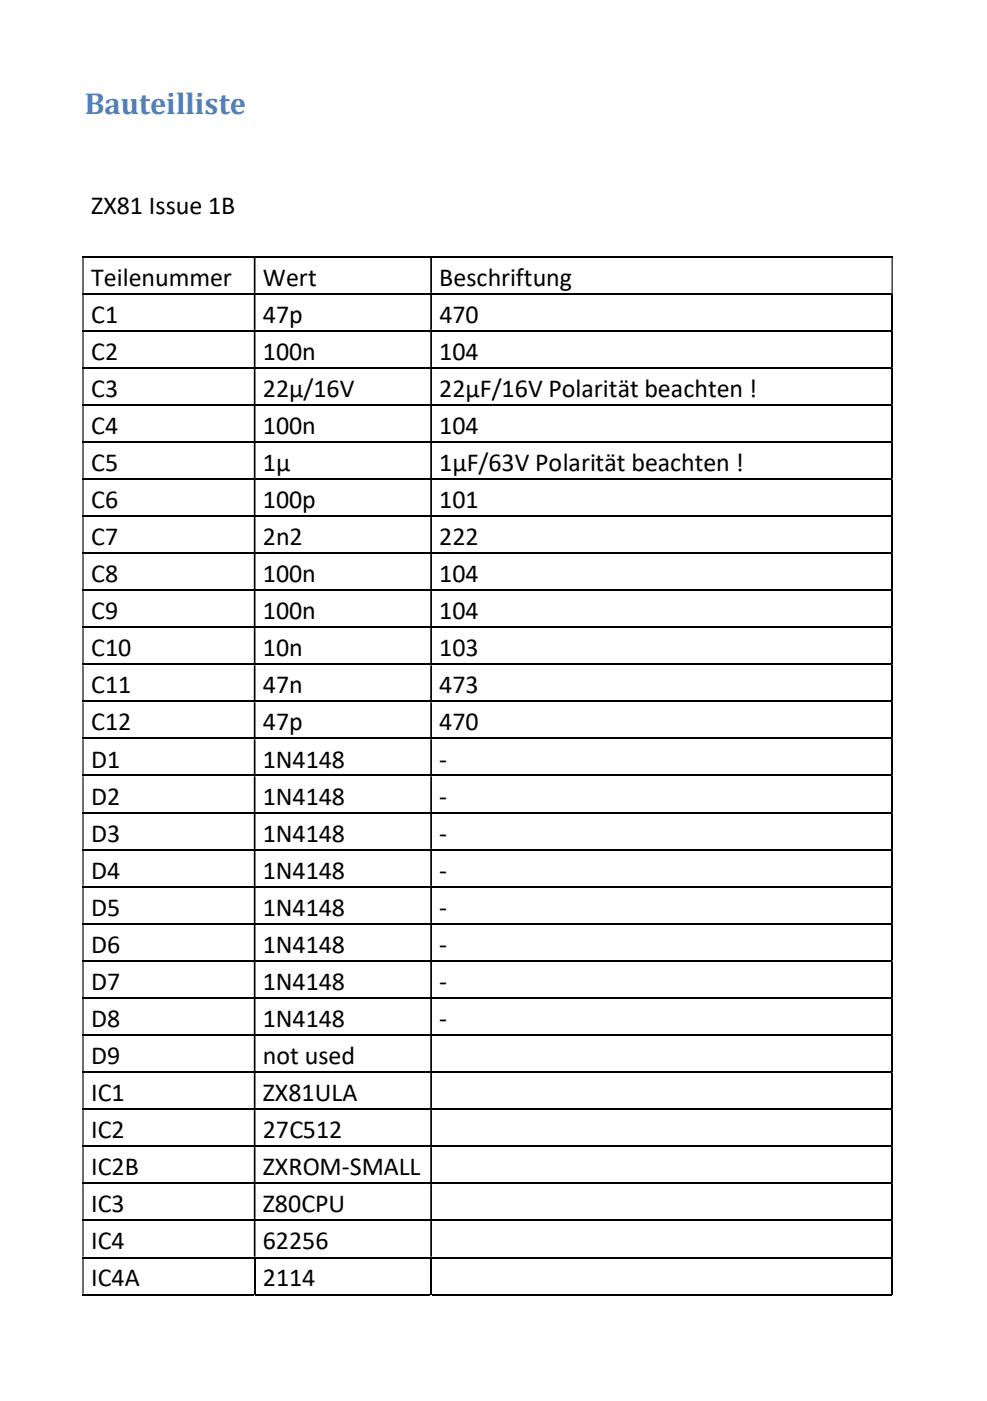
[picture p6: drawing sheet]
<svg xmlns="http://www.w3.org/2000/svg" width="148mm" height="210mm" viewBox="0 0 148 210" stroke-linecap="round" stroke-linejoin="round" font-family="sans-serif">
<defs><g id="words">
<text font-size="4.6" fill="#4f81bd" x="12.7" y="17.1">Bauteilliste</text>
<g font-size="3.9">
<text x="13.7" y="32">ZX81 Issue 1B</text>
<text x="13.7" y="42.8">Teilenummer</text>
<text x="39.4" y="42.8">Wert</text>
<text x="65.9" y="42.8">Beschriftung</text>
<text x="13.7" y="48.4">C1</text>
<text x="13.7" y="53.9">C2</text>
<text x="39.4" y="48.4">47p</text>
<text x="39.4" y="53.9">100n</text>
<text x="65.9" y="53.9">104</text>
<text x="65.9" y="48.4">470</text>
<text x="13.7" y="59.5">C3</text>
<text x="39.4" y="59.5">22µ/16V</text>
<text x="65.9" y="59.5">22µF/16V Polarität beachten !</text>
<text x="13.7" y="65">C4</text>
<text x="39.4" y="65">100n</text>
<text x="65.9" y="65">104</text>
<text x="13.7" y="70.6">C5</text>
<text x="39.4" y="70.6">1µ</text>
<text x="65.9" y="70.6">1µF/63V Polarität beachten !</text>
<text x="13.7" y="76.2">C6</text>
<text x="39.4" y="76.2">100p</text>
<text x="65.9" y="76.2">101</text>
<text x="13.7" y="81.7">C7</text>
<text x="39.4" y="81.7">2n2</text>
<text x="65.9" y="81.7">222</text>
<text x="13.7" y="87.2">C8</text>
<text x="39.4" y="87.2">100n</text>
<text x="65.9" y="87.2">104</text>
<text x="13.7" y="92.8">C9</text>
<text x="39.4" y="92.8">100n</text>
<text x="65.9" y="92.8">104</text>
<text x="13.7" y="98.4">C10</text>
<text x="39.4" y="98.4">10n</text>
<text x="65.9" y="98.4">103</text>
<text x="13.7" y="103.9">C11</text>
<text x="39.4" y="103.9">47n</text>
<text x="65.9" y="103.9">473</text>
<text x="13.7" y="109.5">C12</text>
<text x="39.4" y="109.5">47p</text>
<text x="65.9" y="109.5">470</text>
<text x="13.7" y="115.1">D1</text>
<text x="39.4" y="115.1">1N4148</text>
<text x="65.9" y="115.1">-</text>
<text x="13.7" y="120.6">D2</text>
<text x="39.4" y="120.6">1N4148</text>
<text x="65.9" y="120.6">-</text>
<text x="13.7" y="126.2">D3</text>
<text x="13.7" y="131.7">D4</text>
<text x="39.4" y="126.2">1N4148</text>
<text x="39.4" y="131.7">1N4148</text>
<text x="65.9" y="126.2">-</text>
<text x="65.9" y="131.7">-</text>
<text x="13.7" y="137.3">D5</text>
<text x="39.4" y="137.3">1N4148</text>
<text x="65.9" y="137.3">-</text>
<text x="13.7" y="142.8">D6</text>
<text x="39.4" y="142.8">1N4148</text>
<text x="65.9" y="142.8">-</text>
<text x="13.7" y="148.4">D7</text>
<text x="39.4" y="148.4">1N4148</text>
<text x="65.9" y="148.4">-</text>
<text x="13.7" y="153.9">D8</text>
<text x="39.4" y="153.9">1N4148</text>
<text x="65.9" y="153.9">-</text>
<text x="13.7" y="159.5">D9</text>
<text x="39.4" y="159.5">not used</text>
<text x="13.7" y="165.1">IC1</text>
<text x="39.4" y="165.1">ZX81ULA</text>
<text x="13.7" y="170.6">IC2</text>
<text x="39.4" y="170.6">27C512</text>
<text x="13.7" y="176.1">IC2B</text>
<text x="39.4" y="176.1">ZXROM-SMALL</text>
<text x="13.7" y="181.7">IC3</text>
<text x="39.4" y="181.7">Z80CPU</text>
<text x="13.7" y="187.3">IC4</text>
<text x="39.4" y="187.3">62256</text>
<text x="13.7" y="192.8">IC4A</text>
<text x="39.4" y="192.8">2114</text>
</g>
</g></defs>
<g fill="none" stroke="#000" stroke-width=".17">
<path d="M12.4 38.5h121.5M133.8 44.2v5.2M133.8 49.7v5.3M133.8 55.3v5.3M133.8 60.8v5.3M133.8 66.4v5.3M133.8 71.9v5.4M133.8 77.5v5.3M133.8 83.1v5.2M133.8 88.6v5.3M133.8 94.1v5.4M133.8 99.7v5.3"/>
<path d="M133.8 105.3v5.3M133.8 110.8v5.3M133.8 116.4v5.3M133.8 122v5.3M133.8 127.5v5.3M133.8 133.1v5.2M133.8 138.6v5.3M133.8 144.2v5.3M133.8 149.7v5.3M133.8 155.3v5.3M133.8 160.8v5.4M133.8 166.4v5.3"/>
<path d="M133.8 172v5.2M133.8 177.5v5.3M133.8 183v5.4M133.8 188.6v5.6"/>
</g>
<g fill="#000">
<path d="M12.4 38.6h.1v5.3h-.1zM38.1 38.6h.2v5.3h-.2zM64.5 38.6h.3v5.3h-.3zM133.7 38.6h.2v5.3h-.2z" fill-rule="evenodd"/>
<path d="M133.7 43.9h.2v.3h-.2zM12.4 44.2h.1v5.2h-.1zM38.1 44.2h.2v5.2h-.2zM64.5 44.2h.3v5.2h-.3z" fill-rule="evenodd"/>
<path d="M133.7 49.4h.2v.3h-.2zM12.4 49.7h.1v5.3h-.1zM38.1 49.7h.2v5.3h-.2zM64.5 49.7h.3v5.3h-.3z" fill-rule="evenodd"/>
<path d="M133.7 55h.2v.3h-.2zM12.4 55.3h.1v5.3h-.1zM38.1 55.3h.2v5.3h-.2zM64.5 55.3h.3v5.3h-.3z" fill-rule="evenodd"/>
<path d="M133.7 60.6h.2v.2h-.2zM12.4 60.8h.1v5.3h-.1zM38.1 60.8h.2v5.3h-.2zM64.5 60.8h.3v5.3h-.3z" fill-rule="evenodd"/>
<path d="M133.7 66.1h.2v.3h-.2zM12.4 66.4h.1v5.3h-.1zM38.1 66.4h.2v5.3h-.2zM64.5 66.4h.3v5.3h-.3z" fill-rule="evenodd"/>
<path d="M133.7 71.7h.2v.2h-.2zM12.4 71.9h.1v5.4h-.1zM38.1 71.9h.2v5.4h-.2zM64.5 71.9h.3v5.4h-.3z" fill-rule="evenodd"/>
<path d="M133.7 77.3h.2v.2h-.2zM12.4 77.5h.1v5.3h-.1zM38.1 77.5h.2v5.3h-.2zM64.5 77.5h.3v5.3h-.3z" fill-rule="evenodd"/>
<path d="M133.7 82.8h.2v.3h-.2zM12.4 83.1h.1v5.2h-.1zM38.1 83.1h.2v5.2h-.2zM64.5 83.1h.3v5.2h-.3z" fill-rule="evenodd"/>
<path d="M133.7 88.3h.2v.3h-.2zM12.4 88.6h.1v5.3h-.1zM38.1 88.6h.2v5.3h-.2zM64.5 88.6h.3v5.3h-.3z" fill-rule="evenodd"/>
<path d="M133.7 93.9h.2v.2h-.2zM12.4 94.1h.1v5.4h-.1zM38.1 94.1h.2v5.4h-.2zM64.5 94.1h.3v5.4h-.3z" fill-rule="evenodd"/>
<path d="M133.7 99.5h.2v.2h-.2zM12.4 99.7h.1v5.3h-.1zM38.1 99.7h.2v5.3h-.2zM64.5 99.7h.3v5.3h-.3z" fill-rule="evenodd"/>
<path d="M133.7 105h.2v.3h-.2zM12.4 105.3h.1v5.3h-.1zM38.1 105.3h.2v5.3h-.2zM64.5 105.3h.3v5.3h-.3z" fill-rule="evenodd"/>
<path d="M133.7 110.6h.2v.2h-.2zM12.4 110.8h.1v5.3h-.1zM38.1 110.8h.2v5.3h-.2zM64.5 110.8h.3v5.3h-.3z" fill-rule="evenodd"/>
<path d="M133.7 116.1h.2v.3h-.2zM12.4 116.4h.1v5.3h-.1zM38.1 116.4h.2v5.3h-.2zM64.5 116.4h.3v5.3h-.3z" fill-rule="evenodd"/>
<path d="M133.7 121.7h.2v.3h-.2zM12.4 122h.1v5.3h-.1zM38.1 122h.2v5.3h-.2zM64.5 122h.3v5.3h-.3z" fill-rule="evenodd"/>
<path d="M133.7 127.3h.2v.2h-.2zM12.4 127.5h.1v5.3h-.1zM38.1 127.5h.2v5.3h-.2zM64.5 127.5h.3v5.3h-.3z" fill-rule="evenodd"/>
<path d="M133.7 132.8h.2v.3h-.2zM12.4 133.1h.1v5.2h-.1zM38.1 133.1h.2v5.2h-.2zM64.5 133.1h.3v5.2h-.3z" fill-rule="evenodd"/>
<path d="M133.7 138.3h.2v.3h-.2zM12.4 138.6h.1v5.3h-.1zM38.1 138.6h.2v5.3h-.2zM64.5 138.6h.3v5.3h-.3z" fill-rule="evenodd"/>
<path d="M133.7 143.9h.2v.3h-.2zM12.4 144.2h.1v5.3h-.1zM38.1 144.2h.2v5.3h-.2zM64.5 144.2h.3v5.3h-.3z" fill-rule="evenodd"/>
<path d="M133.7 149.5h.2v.2h-.2zM12.4 149.7h.1v5.3h-.1zM38.1 149.7h.2v5.3h-.2zM64.5 149.7h.3v5.3h-.3z" fill-rule="evenodd"/>
<path d="M133.7 155h.2v.3h-.2zM12.4 155.3h.1v5.3h-.1zM38.1 155.3h.2v5.3h-.2zM64.5 155.3h.3v5.3h-.3z" fill-rule="evenodd"/>
<path d="M133.7 160.6h.2v.2h-.2zM12.4 160.8h.1v5.4h-.1zM38.1 160.8h.2v5.4h-.2zM64.5 160.8h.3v5.4h-.3z" fill-rule="evenodd"/>
<path d="M133.7 166.2h.2v.2h-.2zM12.4 166.4h.1v5.3h-.1zM38.1 166.4h.2v5.3h-.2zM64.5 166.4h.3v5.3h-.3z" fill-rule="evenodd"/>
<path d="M133.7 171.7h.2v.3h-.2zM12.4 172h.1v5.2h-.1zM38.1 172h.2v5.2h-.2zM64.5 172h.3v5.2h-.3z" fill-rule="evenodd"/>
<path d="M133.7 177.2h.2v.3h-.2zM12.4 177.5h.1v5.3h-.1zM38.1 177.5h.2v5.3h-.2zM64.5 177.5h.3v5.3h-.3z" fill-rule="evenodd"/>
<path d="M133.7 182.8h.2v.2h-.2zM12.4 183h.1v5.4h-.1zM38.1 183h.2v5.4h-.2zM64.5 183h.3v5.4h-.3z" fill-rule="evenodd"/>
<path d="M133.7 188.4h.2v.2h-.2zM12.4 188.6h.1v5.3h-.1z" fill-rule="evenodd"/>
</g>
<g fill="none" stroke="#000" stroke-width=".25">
<path d="M12.4 44h121.3M12.4 49.6h121.3M12.4 55.2h121.3M12.4 60.7h121.3M12.4 66.3h121.3M12.4 71.8h121.3M12.4 77.4h121.3M12.4 82.9h121.3M12.4 88.5h121.3M12.4 94h121.3M12.4 99.6h121.3M12.4 105.2h121.3"/>
<path d="M12.4 110.7h121.3M12.4 116.2h121.3M12.4 121.8h121.3M12.4 127.4h121.3M12.4 132.9h121.3M12.4 138.5h121.3M12.4 144.1h121.3M12.4 149.6h121.3M12.4 155.2h121.3M12.4 160.7h121.3M12.4 166.3h121.3M12.4 171.8h121.3"/>
<path d="M12.4 177.4h121.3M12.4 182.9h121.3M12.4 188.5h121.3M12.4 194.1h25.7M38.2 188.6v5.6M38.3 194.1h26.2M64.6 188.6v5.6M64.8 194.1h68.9"/>
</g>
<use href="#words"/>
</svg>
